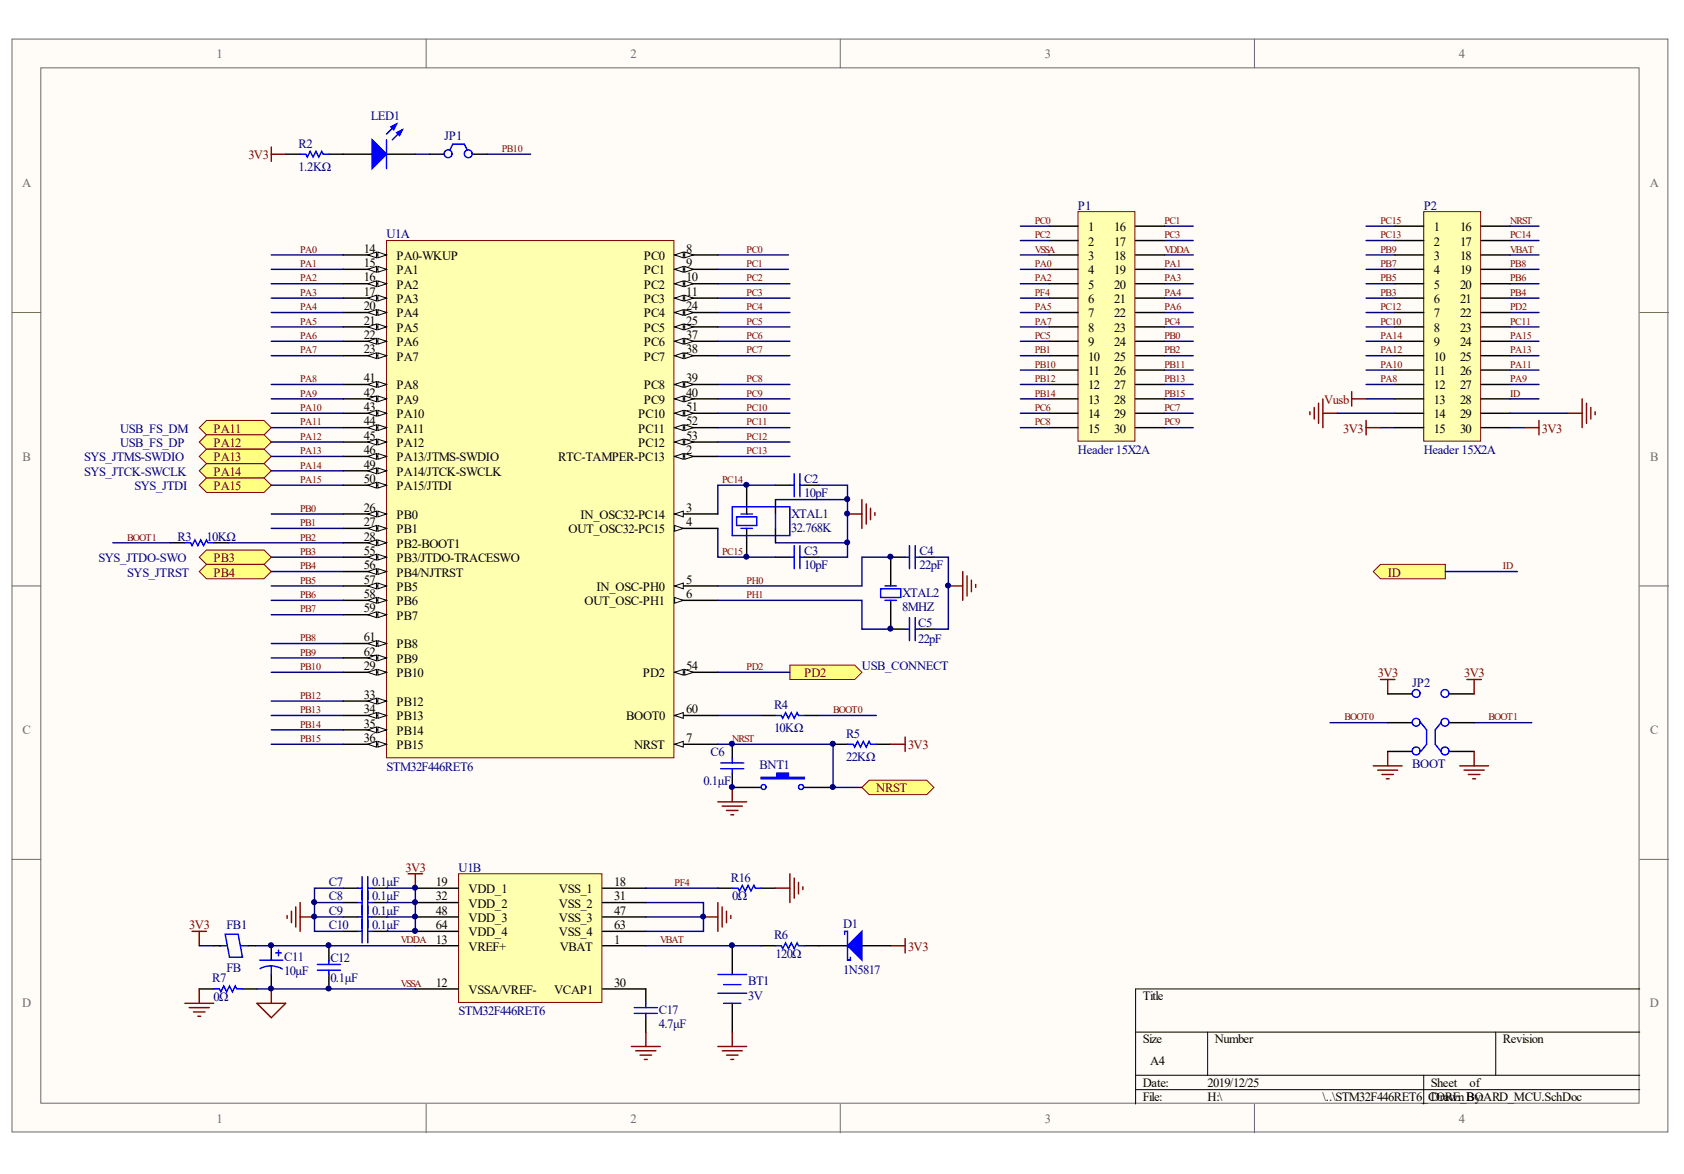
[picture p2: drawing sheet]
<svg xmlns="http://www.w3.org/2000/svg" width="297mm" height="207mm" viewBox="0 0 297 207" stroke-linecap="round" stroke-linejoin="round" font-family="sans-serif">
<defs><g id="words">
<g font-size="2.2" fill="#696969">
<text x="38.2" y="10.2">1</text>
<text x="111.2" y="10.2">2</text>
<text x="184.3" y="10.2">3</text>
<text x="257.3" y="10.2">4</text>
<text x="3.9" y="33">A</text>
<text x="291" y="33">A</text>
<text x="4" y="81.2">B</text>
<text x="291.1" y="81.2">B</text>
<text x="4" y="129.5">C</text>
<text x="291.1" y="129.5">C</text>
<text x="3.9" y="177.7">D</text>
<text x="291" y="177.7">D</text>
<text x="38.2" y="198.1">1</text>
<text x="111.2" y="198.1">2</text>
<text x="184.3" y="198.1">3</text>
<text x="257.3" y="198.1">4</text>
</g>
<g font-size="2.2" fill="#000080">
<text x="65.4" y="21.2">LED1</text>
<text x="52.7" y="26">R2</text>
<text x="78.3" y="24.8">JP1</text>
<text x="52.7" y="30.1">1.2KΩ</text>
<text x="190.1" y="37">P1</text>
<text x="251.1" y="37">P2</text>
<text x="68.2" y="42">U1A</text>
<text x="21.2" y="76.3">USB_FS_DM</text>
<text x="14.8" y="81.4">SYS_JTMS-SWDIO</text>
<text x="14.8" y="83.9">SYS_JTCK-SWCLK</text>
<text x="21.2" y="78.8">USB_FS_DP</text>
<text x="190.1" y="80.1">Header 15X2A</text>
<text x="251.1" y="80.1">Header 15X2A</text>
<text x="23.7" y="86.5">SYS_JTDI</text>
<text x="141.9" y="87.7">10pF</text>
<text x="141.9" y="85.2">C2</text>
<text x="31.3" y="95.3">R3</text>
<text x="36.4" y="95.3">10KΩ</text>
<text x="139.6" y="91.3">XTAL1</text>
<text x="139.6" y="93.8">32.768K</text>
<text x="17.4" y="99.2">SYS_JTDO-SWO</text>
<text x="22.4" y="101.7">SYS_JTRST</text>
<text x="141.9" y="100.4">10pF</text>
<text x="141.9" y="97.9">C3</text>
<text x="162.2" y="100.4">22pF</text>
<text x="162.2" y="97.9">C4</text>
<text x="159.1" y="105.2">XTAL2</text>
<text x="159.1" y="107.8">8MHZ</text>
<text x="161.9" y="113.4">22pF</text>
<text x="161.9" y="110.6">C5</text>
<text x="152" y="118.2">USB_CONNECT</text>
<text x="136.5" y="125">R4</text>
<text x="249.1" y="121.2">JP2</text>
<text x="136.5" y="129.1">10KΩ</text>
<text x="149.2" y="130.1">R5</text>
<text x="68.2" y="136">STM32F446RET6</text>
<text x="125.4" y="133.4">C6</text>
<text x="134" y="135.7">BNT1</text>
<text x="149.2" y="134.2">22KΩ</text>
<text x="249.1" y="135.5">BOOT</text>
<text x="124.1" y="138.5">0.1μF</text>
<text x="80.9" y="153.7">U1B</text>
<text x="128.9" y="155.5">R16</text>
<text x="58" y="156.3">C7</text>
<text x="58" y="158.8">C8</text>
<text x="58" y="161.3">C9</text>
<text x="65.6" y="156.3">0.1μF</text>
<text x="65.6" y="158.8">0.1μF</text>
<text x="65.6" y="161.3">0.1μF</text>
<text x="129.2" y="158.8">0Ω</text>
<text x="40" y="163.9">FB1</text>
<text x="58" y="163.9">C10</text>
<text x="65.6" y="163.9">0.1μF</text>
<text x="136.5" y="165.7">R6</text>
<text x="148.7" y="163.6">D1</text>
<text x="37.4" y="173.3">R7</text>
<text x="40" y="171.5">FB</text>
<text x="50.1" y="172">10μF</text>
<text x="50.1" y="169.5">C11</text>
<text x="58.3" y="173.3">0.1μF</text>
<text x="58.3" y="169.7">C12</text>
<text x="132" y="173.8">BT1</text>
<text x="136.8" y="169">120Ω</text>
<text x="148.7" y="171.8">1N5817</text>
<text x="37.7" y="176.6">0Ω</text>
<text x="80.9" y="179.1">STM32F446RET6</text>
<text x="116.2" y="178.9">C17</text>
<text x="132" y="176.3">3V</text>
<text x="116.2" y="181.4">4.7μF</text>
</g>
<g font-size="2.2" fill="#800000">
<text x="43.8" y="28.1">3V3</text>
<text x="233.5" y="71.2">Vusb</text>
<text x="37.7" y="76.3">PA11</text>
<text x="236.9" y="76.3">3V3</text>
<text x="272" y="76.3">3V3</text>
<text x="37.7" y="78.8">PA12</text>
<text x="37.7" y="83.9">PA14</text>
<text x="37.7" y="81.4">PA13</text>
<text x="37.7" y="86.5">PA15</text>
<text x="37.7" y="99.2">PB3</text>
<text x="37.7" y="101.7">PB4</text>
<text x="244.8" y="101.7">ID</text>
<text x="141.9" y="119.5">PD2</text>
<text x="243" y="119.5">3V3</text>
<text x="258.3" y="119.5">3V3</text>
<text x="160.2" y="132.2">3V3</text>
<text x="154.6" y="139.8">NRST</text>
<text x="71.5" y="153.7">3V3</text>
<text x="33.4" y="163.9">3V3</text>
<text x="160.2" y="167.7">3V3</text>
</g>
<g font-size="2.2">
<text x="191.9" y="40.8">1</text>
<text x="196.5" y="40.8">16</text>
<text x="252.9" y="40.8">1</text>
<text x="257.5" y="40.8">16</text>
<text x="64.2" y="44.6">14</text>
<text x="64.2" y="47.1">15</text>
<text x="70" y="45.8">PA0-WKUP</text>
<text x="113.6" y="45.8">PC0</text>
<text x="121" y="44.6">8</text>
<text x="121" y="47.1">9</text>
<text x="191.9" y="43.3">2</text>
<text x="191.9" y="45.8">3</text>
<text x="196.5" y="43.3">17</text>
<text x="196.5" y="45.8">18</text>
<text x="252.9" y="43.3">2</text>
<text x="252.9" y="45.8">3</text>
<text x="257.5" y="43.3">17</text>
<text x="257.5" y="45.8">18</text>
<text x="64.2" y="49.7">16</text>
<text x="64.2" y="52.2">17</text>
<text x="70" y="48.4">PA1</text>
<text x="70" y="50.9">PA2</text>
<text x="70" y="53.5">PA3</text>
<text x="113.6" y="48.4">PC1</text>
<text x="113.6" y="50.9">PC2</text>
<text x="113.6" y="53.5">PC3</text>
<text x="121" y="49.7">10</text>
<text x="121" y="52.2">11</text>
<text x="191.9" y="48.4">4</text>
<text x="191.9" y="50.9">5</text>
<text x="191.9" y="53.5">6</text>
<text x="196.5" y="48.4">19</text>
<text x="196.5" y="50.9">20</text>
<text x="196.5" y="53.5">21</text>
<text x="252.9" y="48.4">4</text>
<text x="252.9" y="50.9">5</text>
<text x="252.9" y="53.5">6</text>
<text x="257.5" y="48.4">19</text>
<text x="257.5" y="50.9">20</text>
<text x="257.5" y="53.5">21</text>
<text x="64.2" y="54.7">20</text>
<text x="64.2" y="57.3">21</text>
<text x="64.2" y="59.8">22</text>
<text x="70" y="56">PA4</text>
<text x="70" y="58.5">PA5</text>
<text x="113.6" y="56">PC4</text>
<text x="113.6" y="58.5">PC5</text>
<text x="121" y="54.7">24</text>
<text x="121" y="57.3">25</text>
<text x="121" y="59.8">37</text>
<text x="191.9" y="56">7</text>
<text x="191.9" y="58.5">8</text>
<text x="196.5" y="56">22</text>
<text x="196.5" y="58.5">23</text>
<text x="252.9" y="56">7</text>
<text x="252.9" y="58.5">8</text>
<text x="257.5" y="56">22</text>
<text x="257.5" y="58.5">23</text>
<text x="64.2" y="62.3">23</text>
<text x="70" y="61.1">PA6</text>
<text x="70" y="63.6">PA7</text>
<text x="113.6" y="61.1">PC6</text>
<text x="113.6" y="63.6">PC7</text>
<text x="121" y="62.3">38</text>
<text x="191.9" y="61.1">9</text>
<text x="191.9" y="63.6">10</text>
<text x="196.5" y="61.1">24</text>
<text x="196.5" y="63.6">25</text>
<text x="252.9" y="61.1">9</text>
<text x="252.9" y="63.6">10</text>
<text x="257.5" y="61.1">24</text>
<text x="257.5" y="63.6">25</text>
<text x="64.2" y="67.4">41</text>
<text x="64.2" y="70">42</text>
<text x="70" y="68.7">PA8</text>
<text x="70" y="71.2">PA9</text>
<text x="113.6" y="68.7">PC8</text>
<text x="113.6" y="71.2">PC9</text>
<text x="121" y="67.4">39</text>
<text x="121" y="70">40</text>
<text x="191.9" y="66.2">11</text>
<text x="191.9" y="68.7">12</text>
<text x="191.9" y="71.2">13</text>
<text x="196.5" y="66.2">26</text>
<text x="196.5" y="68.7">27</text>
<text x="196.5" y="71.2">28</text>
<text x="252.9" y="66.2">11</text>
<text x="252.9" y="68.7">12</text>
<text x="252.9" y="71.2">13</text>
<text x="257.5" y="66.2">26</text>
<text x="257.5" y="68.7">27</text>
<text x="257.5" y="71.2">28</text>
<text x="64.2" y="72.5">43</text>
<text x="64.2" y="75">44</text>
<text x="64.2" y="77.6">45</text>
<text x="70" y="73.8">PA10</text>
<text x="70" y="76.3">PA11</text>
<text x="112.6" y="73.8">PC10</text>
<text x="112.6" y="76.3">PC11</text>
<text x="121" y="72.5">51</text>
<text x="121" y="75">52</text>
<text x="121" y="77.6">53</text>
<text x="191.9" y="73.8">14</text>
<text x="191.9" y="76.3">15</text>
<text x="196.5" y="73.8">29</text>
<text x="196.5" y="76.3">30</text>
<text x="252.9" y="73.8">14</text>
<text x="252.9" y="76.3">15</text>
<text x="257.5" y="73.8">29</text>
<text x="257.5" y="76.3">30</text>
<text x="64.2" y="80.1">46</text>
<text x="64.2" y="82.7">49</text>
<text x="70" y="78.8">PA12</text>
<text x="70" y="81.4">PA13/JTMS-SWDIO</text>
<text x="70" y="83.9">PA14/JTCK-SWCLK</text>
<text x="98.5" y="81.4">RTC-TAMPER-PC13</text>
<text x="112.6" y="78.8">PC12</text>
<text x="121" y="80.1">2</text>
<text x="64.2" y="85.2">50</text>
<text x="70" y="86.5">PA15/JTDI</text>
<text x="64.2" y="90.3">26</text>
<text x="64.2" y="92.8">27</text>
<text x="64.2" y="95.3">28</text>
<text x="70" y="91.5">PB0</text>
<text x="70" y="94.1">PB1</text>
<text x="100.3" y="94.1">OUT_OSC32-PC15</text>
<text x="102.4" y="91.5">IN_OSC32-PC14</text>
<text x="121" y="90.3">3</text>
<text x="121" y="92.8">4</text>
<text x="64.2" y="97.9">55</text>
<text x="64.2" y="100.4">56</text>
<text x="70" y="96.6">PB2-BOOT1</text>
<text x="70" y="99.2">PB3/JTDO-TRACESWO</text>
<text x="70" y="101.7">PB4/NJTRST</text>
<text x="64.2" y="103">57</text>
<text x="64.2" y="105.5">58</text>
<text x="70" y="104.2">PB5</text>
<text x="70" y="106.8">PB6</text>
<text x="103.1" y="106.8">OUT_OSC-PH1</text>
<text x="105.2" y="104.2">IN_OSC-PH0</text>
<text x="121" y="103">5</text>
<text x="121" y="105.5">6</text>
<text x="64.2" y="108">59</text>
<text x="64.2" y="113.1">61</text>
<text x="70" y="109.3">PB7</text>
<text x="64.2" y="115.7">62</text>
<text x="64.2" y="118.2">29</text>
<text x="70" y="114.4">PB8</text>
<text x="70" y="116.9">PB9</text>
<text x="70" y="119.5">PB10</text>
<text x="113.4" y="119.5">PD2</text>
<text x="121" y="118.2">54</text>
<text x="64.2" y="123.3">33</text>
<text x="64.2" y="125.8">34</text>
<text x="70" y="124.5">PB12</text>
<text x="121" y="125.8">60</text>
<text x="64.2" y="128.3">35</text>
<text x="64.2" y="130.9">36</text>
<text x="70" y="127.1">PB13</text>
<text x="70" y="129.6">PB14</text>
<text x="110.5" y="127.1">BOOT0</text>
<text x="121" y="130.9">7</text>
<text x="70" y="132.2">PB15</text>
<text x="111.9" y="132.2">NRST</text>
<text x="76.9" y="156.3">19</text>
<text x="76.9" y="158.8">32</text>
<text x="76.9" y="161.3">48</text>
<text x="82.7" y="157.5">VDD_1</text>
<text x="82.7" y="160.1">VDD_2</text>
<text x="98.6" y="160.1">VSS_2</text>
<text x="98.6" y="157.5">VSS_1</text>
<text x="108.3" y="158.8">31</text>
<text x="108.3" y="161.3">47</text>
<text x="108.3" y="156.3">18</text>
<text x="76.9" y="166.4">13</text>
<text x="76.9" y="163.9">64</text>
<text x="82.7" y="167.7">VREF+</text>
<text x="82.7" y="162.6">VDD_3</text>
<text x="82.7" y="165.2">VDD_4</text>
<text x="98.6" y="162.6">VSS_3</text>
<text x="98.6" y="165.2">VSS_4</text>
<text x="98.7" y="167.7">VBAT</text>
<text x="108.3" y="166.4">1</text>
<text x="108.3" y="163.9">63</text>
<text x="76.9" y="174">12</text>
<text x="82.7" y="175.3">VSSA/VREF-</text>
<text x="97.8" y="175.3">VCAP1</text>
<text x="108.3" y="174">30</text>
<text x="201.6" y="176.4">Title</text>
<text x="201.6" y="184">Size</text>
<text x="214.3" y="184">Number</text>
<text x="265.1" y="184">Revision</text>
<text x="201.6" y="191.7">Date:</text>
<text x="202.8" y="187.8">A4</text>
<text x="213" y="191.7">2019/12/25</text>
<text x="252.4" y="191.7">Sheet</text>
<text x="259.2" y="191.7">of</text>
<text x="201.6" y="194.2">File:</text>
<text x="213" y="194.2">H:\</text>
<text x="233.3" y="194.2">\..\STM32F446RET6_CDOrawn</text>
<text x="254.8" y="194.2">RE_BOARD_MCU.SchDoc</text>
<text x="260.1" y="194.2">y:</text>
</g>
<g font-size="1.8" fill="#800000">
<text x="88.5" y="26.8">PB10</text>
<text x="182.5" y="39.5">PC0</text>
<text x="205.4" y="39.5">PC1</text>
<text x="243.5" y="39.5">PC15</text>
<text x="266.4" y="39.5">NRST</text>
<text x="52.9" y="44.6">PA0</text>
<text x="52.9" y="47.1">PA1</text>
<text x="131.7" y="44.6">PC0</text>
<text x="131.7" y="47.1">PC1</text>
<text x="182.5" y="47.1">PA0</text>
<text x="182.5" y="42">PC2</text>
<text x="182.5" y="44.6">VSSA</text>
<text x="205.4" y="47.1">PA1</text>
<text x="205.4" y="42">PC3</text>
<text x="205.4" y="44.6">VDDA</text>
<text x="243.5" y="47.1">PB7</text>
<text x="243.5" y="44.6">PB9</text>
<text x="243.5" y="42">PC13</text>
<text x="266.4" y="47.1">PB8</text>
<text x="266.4" y="42">PC14</text>
<text x="266.4" y="44.6">VBAT</text>
<text x="52.9" y="49.6">PA2</text>
<text x="52.9" y="52.2">PA3</text>
<text x="131.7" y="49.6">PC2</text>
<text x="131.7" y="52.2">PC3</text>
<text x="182.5" y="49.6">PA2</text>
<text x="182.5" y="52.2">PF4</text>
<text x="205.4" y="49.6">PA3</text>
<text x="205.4" y="52.2">PA4</text>
<text x="243.5" y="52.2">PB3</text>
<text x="243.5" y="49.6">PB5</text>
<text x="266.4" y="52.2">PB4</text>
<text x="266.4" y="49.6">PB6</text>
<text x="52.9" y="54.7">PA4</text>
<text x="52.9" y="57.3">PA5</text>
<text x="52.9" y="59.8">PA6</text>
<text x="131.7" y="54.7">PC4</text>
<text x="131.7" y="57.3">PC5</text>
<text x="131.7" y="59.8">PC6</text>
<text x="182.5" y="54.7">PA5</text>
<text x="182.5" y="57.3">PA7</text>
<text x="182.5" y="59.8">PC5</text>
<text x="205.4" y="54.7">PA6</text>
<text x="205.4" y="59.8">PB0</text>
<text x="205.4" y="57.3">PC4</text>
<text x="243.5" y="59.8">PA14</text>
<text x="243.5" y="57.3">PC10</text>
<text x="243.5" y="54.7">PC12</text>
<text x="266.4" y="59.8">PA15</text>
<text x="266.4" y="57.3">PC11</text>
<text x="266.4" y="54.7">PD2</text>
<text x="52.9" y="62.3">PA7</text>
<text x="131.7" y="62.3">PC7</text>
<text x="182.5" y="62.3">PB1</text>
<text x="182.5" y="64.9">PB10</text>
<text x="205.4" y="62.3">PB2</text>
<text x="205.4" y="64.9">PB11</text>
<text x="243.5" y="64.9">PA10</text>
<text x="243.5" y="62.3">PA12</text>
<text x="266.4" y="64.9">PA11</text>
<text x="266.4" y="62.3">PA13</text>
<text x="52.9" y="67.4">PA8</text>
<text x="52.9" y="70">PA9</text>
<text x="131.7" y="67.4">PC8</text>
<text x="131.7" y="70">PC9</text>
<text x="182.5" y="67.4">PB12</text>
<text x="182.5" y="70">PB14</text>
<text x="205.4" y="67.4">PB13</text>
<text x="205.4" y="70">PB15</text>
<text x="243.5" y="67.4">PA8</text>
<text x="266.4" y="67.4">PA9</text>
<text x="266.4" y="70">ID</text>
<text x="52.9" y="75">PA11</text>
<text x="52.9" y="77.6">PA12</text>
<text x="52.9" y="72.5">PA10</text>
<text x="131.7" y="72.5">PC10</text>
<text x="131.7" y="75">PC11</text>
<text x="131.7" y="77.6">PC12</text>
<text x="182.5" y="72.5">PC6</text>
<text x="182.5" y="75">PC8</text>
<text x="205.4" y="72.5">PC7</text>
<text x="205.4" y="75">PC9</text>
<text x="52.9" y="80.1">PA13</text>
<text x="52.9" y="82.7">PA14</text>
<text x="131.7" y="80.1">PC13</text>
<text x="52.9" y="85.2">PA15</text>
<text x="127.4" y="85.2">PC14</text>
<text x="22.4" y="95.3">BOOT1</text>
<text x="52.9" y="90.3">PB0</text>
<text x="52.9" y="92.8">PB1</text>
<text x="52.9" y="95.3">PB2</text>
<text x="52.9" y="97.9">PB3</text>
<text x="52.9" y="100.4">PB4</text>
<text x="127.4" y="97.9">PC15</text>
<text x="265.1" y="100.4">ID</text>
<text x="52.9" y="103">PB5</text>
<text x="52.9" y="105.5">PB6</text>
<text x="131.7" y="103">PH0</text>
<text x="131.7" y="105.5">PH1</text>
<text x="52.9" y="108">PB7</text>
<text x="52.9" y="113.1">PB8</text>
<text x="52.9" y="115.7">PB9</text>
<text x="52.9" y="118.2">PB10</text>
<text x="131.7" y="118.2">PD2</text>
<text x="52.9" y="123.3">PB12</text>
<text x="52.9" y="125.8">PB13</text>
<text x="146.9" y="125.8">BOOT0</text>
<text x="52.9" y="128.3">PB14</text>
<text x="52.9" y="130.9">PB15</text>
<text x="129.2" y="130.9">NRST</text>
<text x="237.2" y="127.1">BOOT0</text>
<text x="262.6" y="127.1">BOOT1</text>
<text x="119" y="156.3">PF4</text>
<text x="70.7" y="166.4">VDDA</text>
<text x="116.5" y="166.4">VBAT</text>
<text x="70.7" y="174">VSSA</text>
</g>
</g></defs>
<g fill="#fffcf8" stroke="#696969" stroke-width=".18">
<path d="M2.1 6.9h292.1v192.8h-292.1z"/>
<path d="M7.2 12h281.9v182.6h-281.9z"/>
</g>
<path d="M75.2 6.9v5.1M148.2 6.9v5.1M221.3 6.9v5.1M2.1 55.1h5.1M289.2 55.1h5.1M2.1 103.4h5.1M289.2 103.4h5.1M2.1 151.6h5.1M289.2 151.6h5.1M75.2 194.7v5.1M148.2 194.7v5.1M221.3 194.7v5.1" fill="none" stroke="#696969" stroke-width=".18"/>
<path d="M289.2 174.4h-88.9v20.3M200.3 182.1h88.9M200.3 189.7h88.9M200.3 192.2h88.9M213 182.1v7.6M251.1 189.7v5M263.8 182.1v7.6" fill="none" stroke="#000" stroke-width=".18"/>
<g fill="#ffff80" stroke="#800000" stroke-width=".18">
<path d="M242.2 100.8l1.3-1.3h11.4v2.6h-11.4z" fill-rule="evenodd"/>
<path d="M35.1 75.4l1.3-1.2h10.2l1.3 1.2-1.3 1.3h-10.2z" fill-rule="evenodd"/>
<path d="M35.1 78l1.3-1.3h10.2l1.3 1.3-1.3 1.2h-10.2z" fill-rule="evenodd"/>
<path d="M35.1 98.3l1.3-1.3h10.2l1.3 1.3-1.3 1.2h-10.2z" fill-rule="evenodd"/>
<path d="M35.1 100.8l1.3-1.3h10.2l1.3 1.3-1.3 1.3h-10.2z" fill-rule="evenodd"/>
<path d="M35.1 83l1.3-1.2h10.2l1.3 1.2-1.3 1.3h-10.2z" fill-rule="evenodd"/>
<path d="M35.1 80.5l1.3-1.3h10.2l1.3 1.3-1.3 1.3h-10.2z" fill-rule="evenodd"/>
<path d="M35.1 85.6l1.3-1.3h10.2l1.3 1.3-1.3 1.3h-10.2z" fill-rule="evenodd"/>
<path d="M152 138.9l1.3-1.3h10.2l1.2 1.3-1.2 1.3h-10.2z" fill-rule="evenodd"/>
</g>
<g fill="none" stroke="#000080" stroke-width=".25">
<path d="M47.9 75.4h12.7M47.9 78h12.7M47.9 72.9h12.7M47.9 67.8h12.7M47.9 70.4h12.7M126.6 75.4h12.7M126.6 78h12.7M126.6 72.9h12.7M126.6 67.8h12.7M126.6 70.4h12.7M126.6 60.2h12.7M126.6 62.7h12.7"/>
<path d="M47.9 80.5h12.7M47.9 83h12.7M47.9 85.6h12.7M47.9 98.3h12.7M126.6 93.2v5.1h10.2M126.6 80.5h12.7M136.8 85.6h-10.2v5.1M144.4 85.6h5.1v12.7h-5.1M164.7 98.3h2.6v12.7h-2.6M47.9 100.8h12.7M47.9 103.4h12.7M47.9 105.9h12.7"/>
<path d="M47.9 108.4h12.7M47.9 113.5h12.7M47.9 116h12.7M47.9 118.6h12.7M47.9 126.2h12.7M47.9 123.7h12.7M47.9 128.7h12.7M47.9 131.3h12.7M126.6 126.2h7.6M55.5 159.2h5.1M60.6 156.7h-5.1v7.6h5.1M68.2 156.7h5.1v7.6h-5.1"/>
<path d="M68.2 159.2h5.1M113.9 159.2h10.2v5.1h-10.2M35.1 166.8h2.6M45.1 166.8h28.2M55.5 161.7h5.1M68.2 161.7h5.1M113.9 161.7h10.2"/>
</g>
<g fill="none" stroke="#000" stroke-width=".25">
<path d="M30.1 95.7h2.5M37.7 95.7h2.5M131.7 85.6v5.1M131.7 93.2v5.1M136.8 98.3h2.5M136.8 85.6h2.5M136.8 88.1v2.6M136.8 93.2v2.5M141.9 98.3h2.5M141.9 85.6h2.5M159.7 98.3h-2.6v5.1M162.2 98.3h2.5"/>
<path d="M157.1 105.9v5.1h2.6M162.2 111h2.5M129.2 131.3v2.5M129.2 136.4v2.5M134.2 126.2h2.6M141.9 126.2h2.5M146.9 131.3h2.6M154.6 131.3h2.5M60.6 156.7h2.5M60.6 159.2h2.5M65.6 156.7h2.6M65.6 159.2h2.6"/>
<path d="M35.1 174.4h2.6M37.7 166.8h1.3M42.8 174.4h2.5M43.8 166.8h1.3M47.9 166.8v2.6M47.9 171.9v2.5M58 166.8v2.6M58 171.9v2.5M60.6 161.7h2.5M60.6 164.3h2.5M65.6 161.7h2.6M65.6 164.3h2.6"/>
</g>
<g fill="none" stroke="#00f" stroke-width=".25">
<path d="M32.6 95.7h1l.3 .5 .5-1 .5 1 .5-1 .5 1 .5-1 .3 .5h1M129.2 89.4h10.1v5.1h-10.1zM129.9 91.2h3.6v1.5h-3.6zM130.7 93.2h2M130.7 90.7h2M136.8 90.7v2.5M139.3 98.3h.8M139.3 85.6h.8M140.1 83.6v4M140.1 96.2v4.1M141.1 98.3h.8M141.1 83.6v4"/>
<path d="M141.1 96.2v4.1M141.1 85.6h.8M159.7 98.3h.7M160.4 96.2v4.1M161.4 96.2v4.1M161.4 98.3h.8M155.3 103.9h3.6v1.5h-3.6zM156.1 105.9h2M156.1 103.4h2M159.7 111h.7M160.4 108.9v4.1M161.4 108.9v4.1"/>
<path d="M161.4 111h.8M127.1 134.6h4.1M127.1 135.6h4.1M129.2 133.8v.8M129.2 135.6v.8M136.8 126.2h1l.3 .5 .5-1 .5 1 .5-1 .5 1 .5-1 .3 .5h1M149.5 131.3h1l.3 .5 .5-1 .5 1 .5-1 .5 1 .5-1 .3 .5h1M63.1 156.7h.8M63.1 159.2h.8M63.9 154.6v11.7M64.9 154.6v11.7M64.9 156.7h.7"/>
<path d="M64.9 159.2h.7M37.7 174.4h1l.3 .5 .5-1 .5 1 .5-1 .5 1 .5-1 .3 .5h1M38.7 166.8h1.3M39.7 164.8h2.3l.8 4h-2.3zM42.5 166.8h1.3M45.8 169.4h4.1M47.9 170.4l1.2 .2 .7 .3M47.9 170.4h-.9l-1.1 .5M47.9 170.4v1.5M48.6 168.1h1M49.1 167.6v1M56 171.1h4"/>
<path d="M56 170.1h4M58 169.4v.7M58 171.1v.8M63.1 161.7h.8M63.1 164.3h.8M64.9 161.7h.7M64.9 164.3h.7"/>
</g>
<g fill="none" stroke="#800000" stroke-width=".25">
<path d="M149.5 90.7h2.5M152 88.1v5.1M152.8 88.9v3.5M153.6 89.6v2.1M154.3 90.4v.5M167.3 103.4h2.5M169.8 100.8v5.1M170.6 101.6v3.5M171.3 102.3v2.1M172.1 103.1v.5M129.2 138.9v2.5M157.1 131.3h2.6"/>
<path d="M159.7 130v2.5M52.2 160v3.5M52.9 159.2v5.1M72 154.1h2.5M73.3 154.1v2.6M126.6 141.4h5.1M126.6 159.2v5.1M127.4 142.2h3.5M127.4 160v3.5M128.1 143h2.1M128.9 143.7h.5M33.9 164.3h2.5"/>
<path d="M35.1 164.3v2.5M45.3 177h5.1l-2.5 2.5zM47.9 174.4v2.6M50.6 161.5v.5M51.4 160.7v2.1M52.9 161.7h2.6M124.1 161.7h2.5M128.1 160.7v2.1M128.9 161.5v.5"/>
</g>
<path d="M139.3 117.3h11.5l1.2 1.3-1.2 1.3h-11.5z" fill-rule="evenodd" fill="#ffff80" stroke="#800000" stroke-width=".18"/>
<g fill="none" stroke="#000080" stroke-width=".25">
<path d="M73.3 27.2h2.5M86 27.2h7.6M180 39.9h5.1M205.4 39.9h5.1M241 39.9h5M266.4 39.9h5.1M47.9 45h12.7M47.9 47.5h12.7M47.9 50h12.7M47.9 52.6h12.7M47.9 55.1h12.7M47.9 57.7h12.7"/>
<path d="M126.6 45h12.5M126.6 47.5h12.5M126.6 50h12.7M126.6 52.6h12.7M126.6 55.1h12.7M126.6 57.7h12.7M180 45h5.1M180 47.5h5.1M180 50h5.1M180 52.6h5.1M180 55.1h5.1M180 57.7h5.1"/>
<path d="M180 42.4h5.1M205.4 45h5.1M205.4 47.5h5.1M205.4 50h5.1M205.4 52.6h5.1M205.4 55.1h5.1M205.4 57.7h5.1M205.4 42.4h5.1M241 45h5M241 47.5h5M241 50h5M241 52.6h5"/>
<path d="M241 55.1h5M241 57.7h5M241 42.4h5M266.4 45h5.1M266.4 47.5h5.1M266.4 50h5.1M266.4 55.1h5.1M266.4 42.4h5.1M47.9 60.2h12.7M47.9 62.7h12.7M180 60.2h5.1M180 62.7h5.1"/>
<path d="M180 65.3h5.1M180 67.8h5.1M180 70.4h5.1M180 72.9h5.1M180 75.4h5.1M205.4 60.2h5.1M205.4 62.7h5.1M205.4 65.3h5.1M205.4 67.8h5.1M205.4 70.4h5.1M205.4 72.9h5.1M205.4 75.4h5.1"/>
<path d="M241 60.2h5M241 62.7h5M241 65.3h5M241 67.8h5M243.5 75.4h2.5M266.4 60.2h5.1M19.9 95.7h10.2M40.2 95.7h20.4M47.9 90.7h12.7M47.9 93.2h12.7M136.8 95.7h12.7M136.8 88.1h12.7"/>
<path d="M157.1 98.3h-5.1v5.1h-25.4M126.6 105.9h25.4v5.1h5.1M126.6 118.6h12.7M126.6 131.3h20.3v7.6h5.1M144.4 126.2h10.2M234.6 127.5h10.2M260 127.5h10.2M45.3 174.4h28"/>
</g>
<g fill="none" stroke="#000" stroke-width=".25">
<path d="M50.4 27.2h2.5M58 27.2h7.6M68.2 27.2h5.1M75.8 27.2h2.5M83.4 27.2h2.6M129.2 138.9h5M141.9 138.9h5M244.8 127.5h4.3M244.8 132.5h4.3M244.8 122.4h4.3M255.7 127.5h4.3M255.7 132.5h4.3"/>
<path d="M255.7 122.4h4.3M129.2 166.8v5.1M129.2 177v5.1M134.2 166.8h2.6M141.9 166.8h2.5"/>
</g>
<g fill="none" stroke="#00f" stroke-width=".25">
<path d="M52.9 27.2h1.1l.2 .5 .5-1 .5 1 .5-1 .5 1 .5-1 .3 .5h1M68.2 24.7v5M70 21.9l-1.8 1.7M71 22.9l-1.8 1.8M79.4 26.4l.5-1h2l.5 1M250.6 127.5l1 1.2v2.6l-1 1.2M254.2 127.5l-1 1.2v2.6l1 1.2M126.6 175.2h5.1M126.6 171.9h5.1M127.6 173.7h3.1M127.6 177h3.1M136.8 166.8h1l.3 .5 .5-1 .5 1 .5-1 .5 1 .5-1 .3 .5h1"/>
<circle cx="79" cy="27.1" r=".69"/>
<circle cx="82.6" cy="27.1" r=".69"/>
<circle cx="134.7" cy="138.8" r=".44"/>
<circle cx="141.3" cy="138.8" r=".44"/>
<circle cx="249.8" cy="132.5" r=".7"/>
<circle cx="249.8" cy="127.4" r=".69"/>
<circle cx="249.8" cy="122.3" r=".69"/>
<circle cx="254.9" cy="132.5" r=".7"/>
<circle cx="254.9" cy="127.4" r=".69"/>
<circle cx="254.9" cy="122.3" r=".69"/>
</g>
<g fill="#00f" stroke="#00f" stroke-width=".25">
<path d="M65.6 24.7l2.6 2.5-2.6 2.5z"/>
<path d="M70 23.4l1-.5-.5 1z"/>
<path d="M68.9 22.4l1.1-.5-.6 1z"/>
<path d="M134.2 137.1h2.8v-.7h2.1v.7h2.8v.3h-7.7z" fill-rule="evenodd"/>
</g>
<g fill="none" stroke="#800000" stroke-width=".25">
<path d="M47.9 25.9v2.6M47.9 27.2h2.5M231.1 72.6v.5M231.8 71.9v2M232.6 71.1v3.6M233.3 70.4v5M233.3 72.9h2.6M238.4 69.1v2.5M238.4 70.4h2.6M241 74.2v2.5M241 75.4h2.5M243.5 119.9h2.5"/>
<path d="M244.8 119.9v2.5M258.8 119.9h2.5M260 119.9v2.5M242.2 135.1h5.1M243 135.8h3.6M243.8 136.6h2M244.5 137.4h.5M244.8 132.5v2.6M257.5 135.1h5.1M258.2 135.8h3.6M259 136.6h2M259.8 137.4h.5"/>
<path d="M260 132.5v2.6M32.6 177h5.1M33.4 177.7h3.5M34.1 178.5h2.1M34.9 179.3h.5M35.1 174.4v2.6M157.1 166.8h2.6M159.7 165.5v2.6"/>
</g>
<path d="M190.1 37.3h10.1v40.5h-10.1z" fill="#ffffb0" stroke="#800000" stroke-width=".18"/>
<g fill="none" stroke="#000" stroke-width=".25">
<path d="M185.1 39.9h5M200.3 39.9h5.1M185.1 42.4h5M185.1 45h5M185.1 47.5h5M185.1 50h5M185.1 52.6h5M185.1 55.1h5M185.1 57.7h5M200.3 42.4h5.1M200.3 45h5.1M200.3 47.5h5.1"/>
<path d="M200.3 50h5.1M200.3 52.6h5.1M200.3 55.1h5.1M200.3 57.7h5.1M185.1 60.2h5M185.1 62.7h5M185.1 65.3h5M185.1 67.8h5M185.1 70.4h5M185.1 72.9h5M185.1 75.4h5M200.3 60.2h5.1"/>
<path d="M200.3 62.7h5.1M200.3 65.3h5.1M200.3 67.8h5.1M200.3 70.4h5.1M200.3 72.9h5.1M200.3 75.4h5.1"/>
</g>
<path d="M251.1 37.3h10.1v40.5h-10.1z" fill="#ffffb0" stroke="#800000" stroke-width=".18"/>
<g fill="none" stroke="#000" stroke-width=".25">
<path d="M246 39.9h5.1M261.3 39.9h5.1M246 42.4h5.1M246 45h5.1M246 47.5h5.1M246 50h5.1M246 52.6h5.1M246 55.1h5.1M246 57.7h5.1M261.3 42.4h5.1M261.3 45h5.1M261.3 47.5h5.1"/>
<path d="M261.3 50h5.1M261.3 52.6h5.1M261.3 55.1h5.1M261.3 57.7h5.1M246 60.2h5.1M246 62.7h5.1M246 65.3h5.1M246 67.8h5.1M246 70.4h5.1M246 72.9h5.1M246 75.4h5.1M261.3 60.2h5.1"/>
<path d="M261.3 62.7h5.1M261.3 65.3h5.1M261.3 67.8h5.1M261.3 70.4h5.1M261.3 72.9h5.1M261.3 75.4h5.1M126.6 156.7h2.6M134.2 156.7h2.6M113.9 174.4v2.6M113.9 179.5v2.6M144.4 166.8h5.1M152 166.8h5.1"/>
</g>
<path d="M266.4 52.6h5.1M266.4 57.7h5.1M235.9 72.9h10.1M241 70.4h5M266.4 62.7h5.1M266.4 65.3h5.1M266.4 67.8h5.1M266.4 75.4h2.5M266.4 72.9h10.1M266.4 70.4h5.1M254.9 100.8h12.7M113.9 156.7h12.7" fill="none" stroke="#000080" stroke-width=".25"/>
<g fill="none" stroke="#800000" stroke-width=".25">
<path d="M268.9 75.4h2.6M271.5 74.2v2.5M276.5 72.9h2.6M279.1 70.4v5M279.8 71.1v3.6M280.6 71.9v2M281.4 72.6v.5M136.8 156.7h2.5M139.3 154.1v5.1M140.1 154.9v3.5M140.9 155.6v2.1M141.6 156.4v.5"/>
<path d="M111.4 184.6h5.1M112.1 185.4h3.6M112.9 186.1h2M113.7 186.9h.5M113.9 182.1v2.5M126.6 184.6h5.1M127.4 185.4h3.5M128.1 186.1h2.1M128.9 186.9h.5M129.2 182.1v2.5"/>
</g>
<path d="M129.2 156.7h1l.2 .5 .5-1 .5 1 .6-1 .5 1 .5-1 .2 .5h1M111.9 177.7h4M111.9 178.8h4M113.9 177v.7M113.9 178.8v.7M149 164.8v-.5h.5v5.1h.5v-.6" fill="none" stroke="#00f" stroke-width=".25"/>
<path d="M149.5 166.8l2.5-2.5v5.1z" fill="#00f" stroke="#00f" stroke-width=".25"/>
<path d="M68.2 42.4h50.7v91.3h-50.7z" fill="#ffffb0" stroke="#800000" stroke-width=".18"/>
<path d="M60.6 45h7.6" fill="none" stroke="#000" stroke-width=".25"/>
<g fill="#fffcf8" stroke="#000" stroke-width=".18">
<path d="M66.7 44.5l1.5 .5-1.5 .5z"/>
<path d="M64.9 45l1.5-.5v1z"/>
</g>
<path d="M60.6 47.5h7.6" fill="none" stroke="#000" stroke-width=".25"/>
<g fill="#fffcf8" stroke="#000" stroke-width=".18">
<path d="M66.7 47l1.5 .5-1.5 .5z"/>
<path d="M64.9 47.5l1.5-.5v1z"/>
</g>
<path d="M60.6 50h7.6" fill="none" stroke="#000" stroke-width=".25"/>
<g fill="#fffcf8" stroke="#000" stroke-width=".18">
<path d="M66.7 49.5l1.5 .5-1.5 .6z"/>
<path d="M64.9 50l1.5-.5v1.1z"/>
</g>
<path d="M60.6 52.6h7.6" fill="none" stroke="#000" stroke-width=".25"/>
<g fill="#fffcf8" stroke="#000" stroke-width=".18">
<path d="M66.7 52.1l1.5 .5-1.5 .5z"/>
<path d="M64.9 52.6l1.5-.5v1z"/>
</g>
<path d="M60.6 55.1h7.6" fill="none" stroke="#000" stroke-width=".25"/>
<g fill="#fffcf8" stroke="#000" stroke-width=".18">
<path d="M66.7 54.6l1.5 .5-1.5 .5z"/>
<path d="M64.9 55.1l1.5-.5v1z"/>
</g>
<path d="M60.6 57.7h7.6" fill="none" stroke="#000" stroke-width=".25"/>
<g fill="#fffcf8" stroke="#000" stroke-width=".18">
<path d="M66.7 57.2l1.5 .5-1.5 .5z"/>
<path d="M64.9 57.7l1.5-.5v1z"/>
</g>
<path d="M60.6 60.2h7.6" fill="none" stroke="#000" stroke-width=".25"/>
<g fill="#fffcf8" stroke="#000" stroke-width=".18">
<path d="M66.7 59.7l1.5 .5-1.5 .5z"/>
<path d="M64.9 60.2l1.5-.5v1z"/>
</g>
<path d="M60.6 62.7h7.6" fill="none" stroke="#000" stroke-width=".25"/>
<g fill="#fffcf8" stroke="#000" stroke-width=".18">
<path d="M66.7 62.2l1.5 .5-1.5 .5z"/>
<path d="M64.9 62.7l1.5-.5v1z"/>
</g>
<path d="M60.6 67.8h7.6" fill="none" stroke="#000" stroke-width=".25"/>
<g fill="#fffcf8" stroke="#000" stroke-width=".18">
<path d="M66.7 67.3l1.5 .5-1.5 .5z"/>
<path d="M64.9 67.8l1.5-.5v1z"/>
</g>
<path d="M60.6 70.4h7.6" fill="none" stroke="#000" stroke-width=".25"/>
<g fill="#fffcf8" stroke="#000" stroke-width=".18">
<path d="M66.7 69.8l1.5 .6-1.5 .5z"/>
<path d="M64.9 70.4l1.5-.6v1.1z"/>
</g>
<path d="M60.6 72.9h7.6" fill="none" stroke="#000" stroke-width=".25"/>
<g fill="#fffcf8" stroke="#000" stroke-width=".18">
<path d="M66.7 72.4l1.5 .5-1.5 .5z"/>
<path d="M64.9 72.9l1.5-.5v1z"/>
</g>
<path d="M60.6 75.4h7.6" fill="none" stroke="#000" stroke-width=".25"/>
<g fill="#fffcf8" stroke="#000" stroke-width=".18">
<path d="M66.7 74.9l1.5 .5-1.5 .5z"/>
<path d="M64.9 75.4l1.5-.5v1z"/>
</g>
<path d="M60.6 78h7.6" fill="none" stroke="#000" stroke-width=".25"/>
<g fill="#fffcf8" stroke="#000" stroke-width=".18">
<path d="M66.7 77.5l1.5 .5-1.5 .5z"/>
<path d="M64.9 78l1.5-.5v1z"/>
</g>
<path d="M60.6 80.5h7.6" fill="none" stroke="#000" stroke-width=".25"/>
<g fill="#fffcf8" stroke="#000" stroke-width=".18">
<path d="M66.7 80l1.5 .5-1.5 .5z"/>
<path d="M64.9 80.5l1.5-.5v1z"/>
</g>
<path d="M60.6 83h7.6" fill="none" stroke="#000" stroke-width=".25"/>
<g fill="#fffcf8" stroke="#000" stroke-width=".18">
<path d="M66.7 82.5l1.5 .5-1.5 .6z"/>
<path d="M64.9 83l1.5-.5v1.1z"/>
</g>
<path d="M60.6 85.6h7.6" fill="none" stroke="#000" stroke-width=".25"/>
<g fill="#fffcf8" stroke="#000" stroke-width=".18">
<path d="M66.7 85.1l1.5 .5-1.5 .5z"/>
<path d="M64.9 85.6l1.5-.5v1z"/>
</g>
<path d="M60.6 90.7h7.6" fill="none" stroke="#000" stroke-width=".25"/>
<g fill="#fffcf8" stroke="#000" stroke-width=".18">
<path d="M66.7 90.2l1.5 .5-1.5 .5z"/>
<path d="M64.9 90.7l1.5-.5v1z"/>
</g>
<path d="M60.6 93.2h7.6" fill="none" stroke="#000" stroke-width=".25"/>
<g fill="#fffcf8" stroke="#000" stroke-width=".18">
<path d="M66.7 92.7l1.5 .5-1.5 .5z"/>
<path d="M64.9 93.2l1.5-.5v1z"/>
</g>
<path d="M60.6 95.7h7.6" fill="none" stroke="#000" stroke-width=".25"/>
<g fill="#fffcf8" stroke="#000" stroke-width=".18">
<path d="M66.7 95.2l1.5 .5-1.5 .5z"/>
<path d="M64.9 95.7l1.5-.5v1z"/>
</g>
<path d="M60.6 98.3h7.6" fill="none" stroke="#000" stroke-width=".25"/>
<g fill="#fffcf8" stroke="#000" stroke-width=".18">
<path d="M66.7 97.8l1.5 .5-1.5 .5z"/>
<path d="M64.9 98.3l1.5-.5v1z"/>
</g>
<path d="M60.6 100.8h7.6" fill="none" stroke="#000" stroke-width=".25"/>
<g fill="#fffcf8" stroke="#000" stroke-width=".18">
<path d="M66.7 100.3l1.5 .5-1.5 .5z"/>
<path d="M64.9 100.8l1.5-.5v1z"/>
</g>
<path d="M60.6 103.4h7.6" fill="none" stroke="#000" stroke-width=".25"/>
<g fill="#fffcf8" stroke="#000" stroke-width=".18">
<path d="M66.7 102.8l1.5 .6-1.5 .5z"/>
<path d="M64.9 103.4l1.5-.6v1.1z"/>
</g>
<path d="M60.6 105.9h7.6" fill="none" stroke="#000" stroke-width=".25"/>
<g fill="#fffcf8" stroke="#000" stroke-width=".18">
<path d="M66.7 105.4l1.5 .5-1.5 .5z"/>
<path d="M64.9 105.9l1.5-.5v1z"/>
</g>
<path d="M60.6 108.4h7.6" fill="none" stroke="#000" stroke-width=".25"/>
<g fill="#fffcf8" stroke="#000" stroke-width=".18">
<path d="M66.7 107.9l1.5 .5-1.5 .5z"/>
<path d="M64.9 108.4l1.5-.5v1z"/>
</g>
<path d="M60.6 113.5h7.6" fill="none" stroke="#000" stroke-width=".25"/>
<g fill="#fffcf8" stroke="#000" stroke-width=".18">
<path d="M66.7 113l1.5 .5-1.5 .5z"/>
<path d="M64.9 113.5l1.5-.5v1z"/>
</g>
<path d="M60.6 116h7.6" fill="none" stroke="#000" stroke-width=".25"/>
<g fill="#fffcf8" stroke="#000" stroke-width=".18">
<path d="M66.7 115.5l1.5 .5-1.5 .6z"/>
<path d="M64.9 116l1.5-.5v1.1z"/>
</g>
<path d="M60.6 118.6h7.6" fill="none" stroke="#000" stroke-width=".25"/>
<g fill="#fffcf8" stroke="#000" stroke-width=".18">
<path d="M66.7 118.1l1.5 .5-1.5 .5z"/>
<path d="M64.9 118.6l1.5-.5v1z"/>
</g>
<path d="M60.6 123.7h7.6" fill="none" stroke="#000" stroke-width=".25"/>
<g fill="#fffcf8" stroke="#000" stroke-width=".18">
<path d="M66.7 123.2l1.5 .5-1.5 .5z"/>
<path d="M64.9 123.7l1.5-.5v1z"/>
</g>
<path d="M60.6 126.2h7.6" fill="none" stroke="#000" stroke-width=".25"/>
<g fill="#fffcf8" stroke="#000" stroke-width=".18">
<path d="M66.7 125.7l1.5 .5-1.5 .5z"/>
<path d="M64.9 126.2l1.5-.5v1z"/>
</g>
<path d="M60.6 128.7h7.6" fill="none" stroke="#000" stroke-width=".25"/>
<g fill="#fffcf8" stroke="#000" stroke-width=".18">
<path d="M66.7 128.2l1.5 .5-1.5 .5z"/>
<path d="M64.9 128.7l1.5-.5v1z"/>
</g>
<path d="M60.6 131.3h7.6" fill="none" stroke="#000" stroke-width=".25"/>
<g fill="#fffcf8" stroke="#000" stroke-width=".18">
<path d="M66.7 130.8l1.5 .5-1.5 .5z"/>
<path d="M64.9 131.3l1.5-.5v1z"/>
</g>
<path d="M119 45h7.6" fill="none" stroke="#000" stroke-width=".25"/>
<g fill="#fffcf8" stroke="#000" stroke-width=".18">
<path d="M119 45l1.5-.5v1z"/>
<path d="M120.8 44.5l1.5 .5-1.5 .5z"/>
</g>
<path d="M119 47.5h7.6" fill="none" stroke="#000" stroke-width=".25"/>
<g fill="#fffcf8" stroke="#000" stroke-width=".18">
<path d="M119 47.5l1.5-.5v1z"/>
<path d="M120.8 47l1.5 .5-1.5 .5z"/>
</g>
<path d="M119 50h7.6" fill="none" stroke="#000" stroke-width=".25"/>
<g fill="#fffcf8" stroke="#000" stroke-width=".18">
<path d="M119 50l1.5-.5v1.1z"/>
<path d="M120.8 49.5l1.5 .5-1.5 .6z"/>
</g>
<path d="M119 52.6h7.6" fill="none" stroke="#000" stroke-width=".25"/>
<g fill="#fffcf8" stroke="#000" stroke-width=".18">
<path d="M119 52.6l1.5-.5v1z"/>
<path d="M120.8 52.1l1.5 .5-1.5 .5z"/>
</g>
<path d="M119 55.1h7.6" fill="none" stroke="#000" stroke-width=".25"/>
<g fill="#fffcf8" stroke="#000" stroke-width=".18">
<path d="M119 55.1l1.5-.5v1z"/>
<path d="M120.8 54.6l1.5 .5-1.5 .5z"/>
</g>
<path d="M119 57.7h7.6" fill="none" stroke="#000" stroke-width=".25"/>
<g fill="#fffcf8" stroke="#000" stroke-width=".18">
<path d="M119 57.7l1.5-.5v1z"/>
<path d="M120.8 57.2l1.5 .5-1.5 .5z"/>
</g>
<path d="M119 60.2h7.6" fill="none" stroke="#000" stroke-width=".25"/>
<g fill="#fffcf8" stroke="#000" stroke-width=".18">
<path d="M119 60.2l1.5-.5v1z"/>
<path d="M120.8 59.7l1.5 .5-1.5 .5z"/>
</g>
<path d="M119 62.7h7.6" fill="none" stroke="#000" stroke-width=".25"/>
<g fill="#fffcf8" stroke="#000" stroke-width=".18">
<path d="M119 62.7l1.5-.5v1z"/>
<path d="M120.8 62.2l1.5 .5-1.5 .5z"/>
</g>
<path d="M119 67.8h7.6" fill="none" stroke="#000" stroke-width=".25"/>
<g fill="#fffcf8" stroke="#000" stroke-width=".18">
<path d="M119 67.8l1.5-.5v1z"/>
<path d="M120.8 67.3l1.5 .5-1.5 .5z"/>
</g>
<path d="M119 70.4h7.6" fill="none" stroke="#000" stroke-width=".25"/>
<g fill="#fffcf8" stroke="#000" stroke-width=".18">
<path d="M119 70.4l1.5-.6v1.1z"/>
<path d="M120.8 69.8l1.5 .6-1.5 .5z"/>
</g>
<path d="M119 72.9h7.6" fill="none" stroke="#000" stroke-width=".25"/>
<g fill="#fffcf8" stroke="#000" stroke-width=".18">
<path d="M119 72.9l1.5-.5v1z"/>
<path d="M120.8 72.4l1.5 .5-1.5 .5z"/>
</g>
<path d="M119 75.4h7.6" fill="none" stroke="#000" stroke-width=".25"/>
<g fill="#fffcf8" stroke="#000" stroke-width=".18">
<path d="M119 75.4l1.5-.5v1z"/>
<path d="M120.8 74.9l1.5 .5-1.5 .5z"/>
</g>
<path d="M119 78h7.6" fill="none" stroke="#000" stroke-width=".25"/>
<g fill="#fffcf8" stroke="#000" stroke-width=".18">
<path d="M119 78l1.5-.5v1z"/>
<path d="M120.8 77.5l1.5 .5-1.5 .5z"/>
</g>
<path d="M119 80.5h7.6" fill="none" stroke="#000" stroke-width=".25"/>
<g fill="#fffcf8" stroke="#000" stroke-width=".18">
<path d="M119 80.5l1.5-.5v1z"/>
<path d="M120.8 80l1.5 .5-1.5 .5z"/>
</g>
<path d="M119 90.7h7.6" fill="none" stroke="#000" stroke-width=".25"/>
<path d="M119 90.7l1.5-.5v1z" fill="#fffcf8" stroke="#000" stroke-width=".18"/>
<path d="M119 93.2h7.6" fill="none" stroke="#000" stroke-width=".25"/>
<path d="M119 92.7l1.5 .5-1.5 .5z" fill="#fffcf8" stroke="#000" stroke-width=".18"/>
<path d="M119 103.4h7.6" fill="none" stroke="#000" stroke-width=".25"/>
<path d="M119 103.4l1.5-.6v1.1z" fill="#fffcf8" stroke="#000" stroke-width=".18"/>
<path d="M119 105.9h7.6" fill="none" stroke="#000" stroke-width=".25"/>
<path d="M119 105.4l1.5 .5-1.5 .5z" fill="#fffcf8" stroke="#000" stroke-width=".18"/>
<path d="M119 131.3h7.6" fill="none" stroke="#000" stroke-width=".25"/>
<path d="M119 131.3l1.5-.5v1z" fill="#fffcf8" stroke="#000" stroke-width=".18"/>
<path d="M119 126.2h7.6" fill="none" stroke="#000" stroke-width=".25"/>
<path d="M119 126.2l1.5-.5v1z" fill="#fffcf8" stroke="#000" stroke-width=".18"/>
<path d="M119 118.6h7.6" fill="none" stroke="#000" stroke-width=".25"/>
<g fill="#fffcf8" stroke="#000" stroke-width=".18">
<path d="M119 118.6l1.5-.5v1z"/>
<path d="M120.8 118.1l1.5 .5-1.5 .5z"/>
</g>
<path d="M80.9 154.1h25.3v22.7h-25.3z" fill="#ffffb0" stroke="#800000" stroke-width=".18"/>
<path d="M73.3 156.7h7.6M73.3 159.2h7.6M106.3 156.7h7.6M106.3 159.2h7.6M73.3 166.8h7.6M73.3 174.4h7.6M73.3 161.7h7.6M73.3 164.3h7.6M106.3 166.8h7.6M106.3 174.4h7.6M106.3 161.7h7.6M106.3 164.3h7.6" fill="none" stroke="#000" stroke-width=".25"/>
<path d="M113.9 166.8h20.3" fill="none" stroke="#000080" stroke-width=".25"/>
<g fill="#000080" stroke="#000080" stroke-width=".18">
<circle cx="47.8" cy="174.4" r=".44"/>
<circle cx="47.8" cy="166.7" r=".44"/>
<circle cx="55.4" cy="161.7" r=".44"/>
<circle cx="55.4" cy="159.1" r=".44"/>
<circle cx="58" cy="174.4" r=".44"/>
<circle cx="58" cy="166.7" r=".44"/>
<circle cx="73.2" cy="164.2" r=".44"/>
<circle cx="73.2" cy="161.7" r=".44"/>
<circle cx="73.2" cy="159.1" r=".44"/>
<circle cx="73.2" cy="156.6" r=".44"/>
<circle cx="124" cy="161.7" r=".44"/>
<circle cx="129.1" cy="166.7" r=".44"/>
<circle cx="129.1" cy="138.8" r=".44"/>
<circle cx="129.1" cy="131.2" r=".44"/>
<circle cx="131.6" cy="98.2" r=".44"/>
<circle cx="131.6" cy="85.5" r=".44"/>
<circle cx="146.9" cy="138.8" r=".44"/>
<circle cx="146.9" cy="131.2" r=".44"/>
<circle cx="149.4" cy="95.7" r=".44"/>
<circle cx="149.4" cy="90.6" r=".44"/>
<circle cx="149.4" cy="88" r=".44"/>
<circle cx="157" cy="110.9" r=".44"/>
<circle cx="157" cy="98.2" r=".44"/>
<circle cx="167.2" cy="103.3" r=".44"/>
</g>
<use href="#words"/>
</svg>
